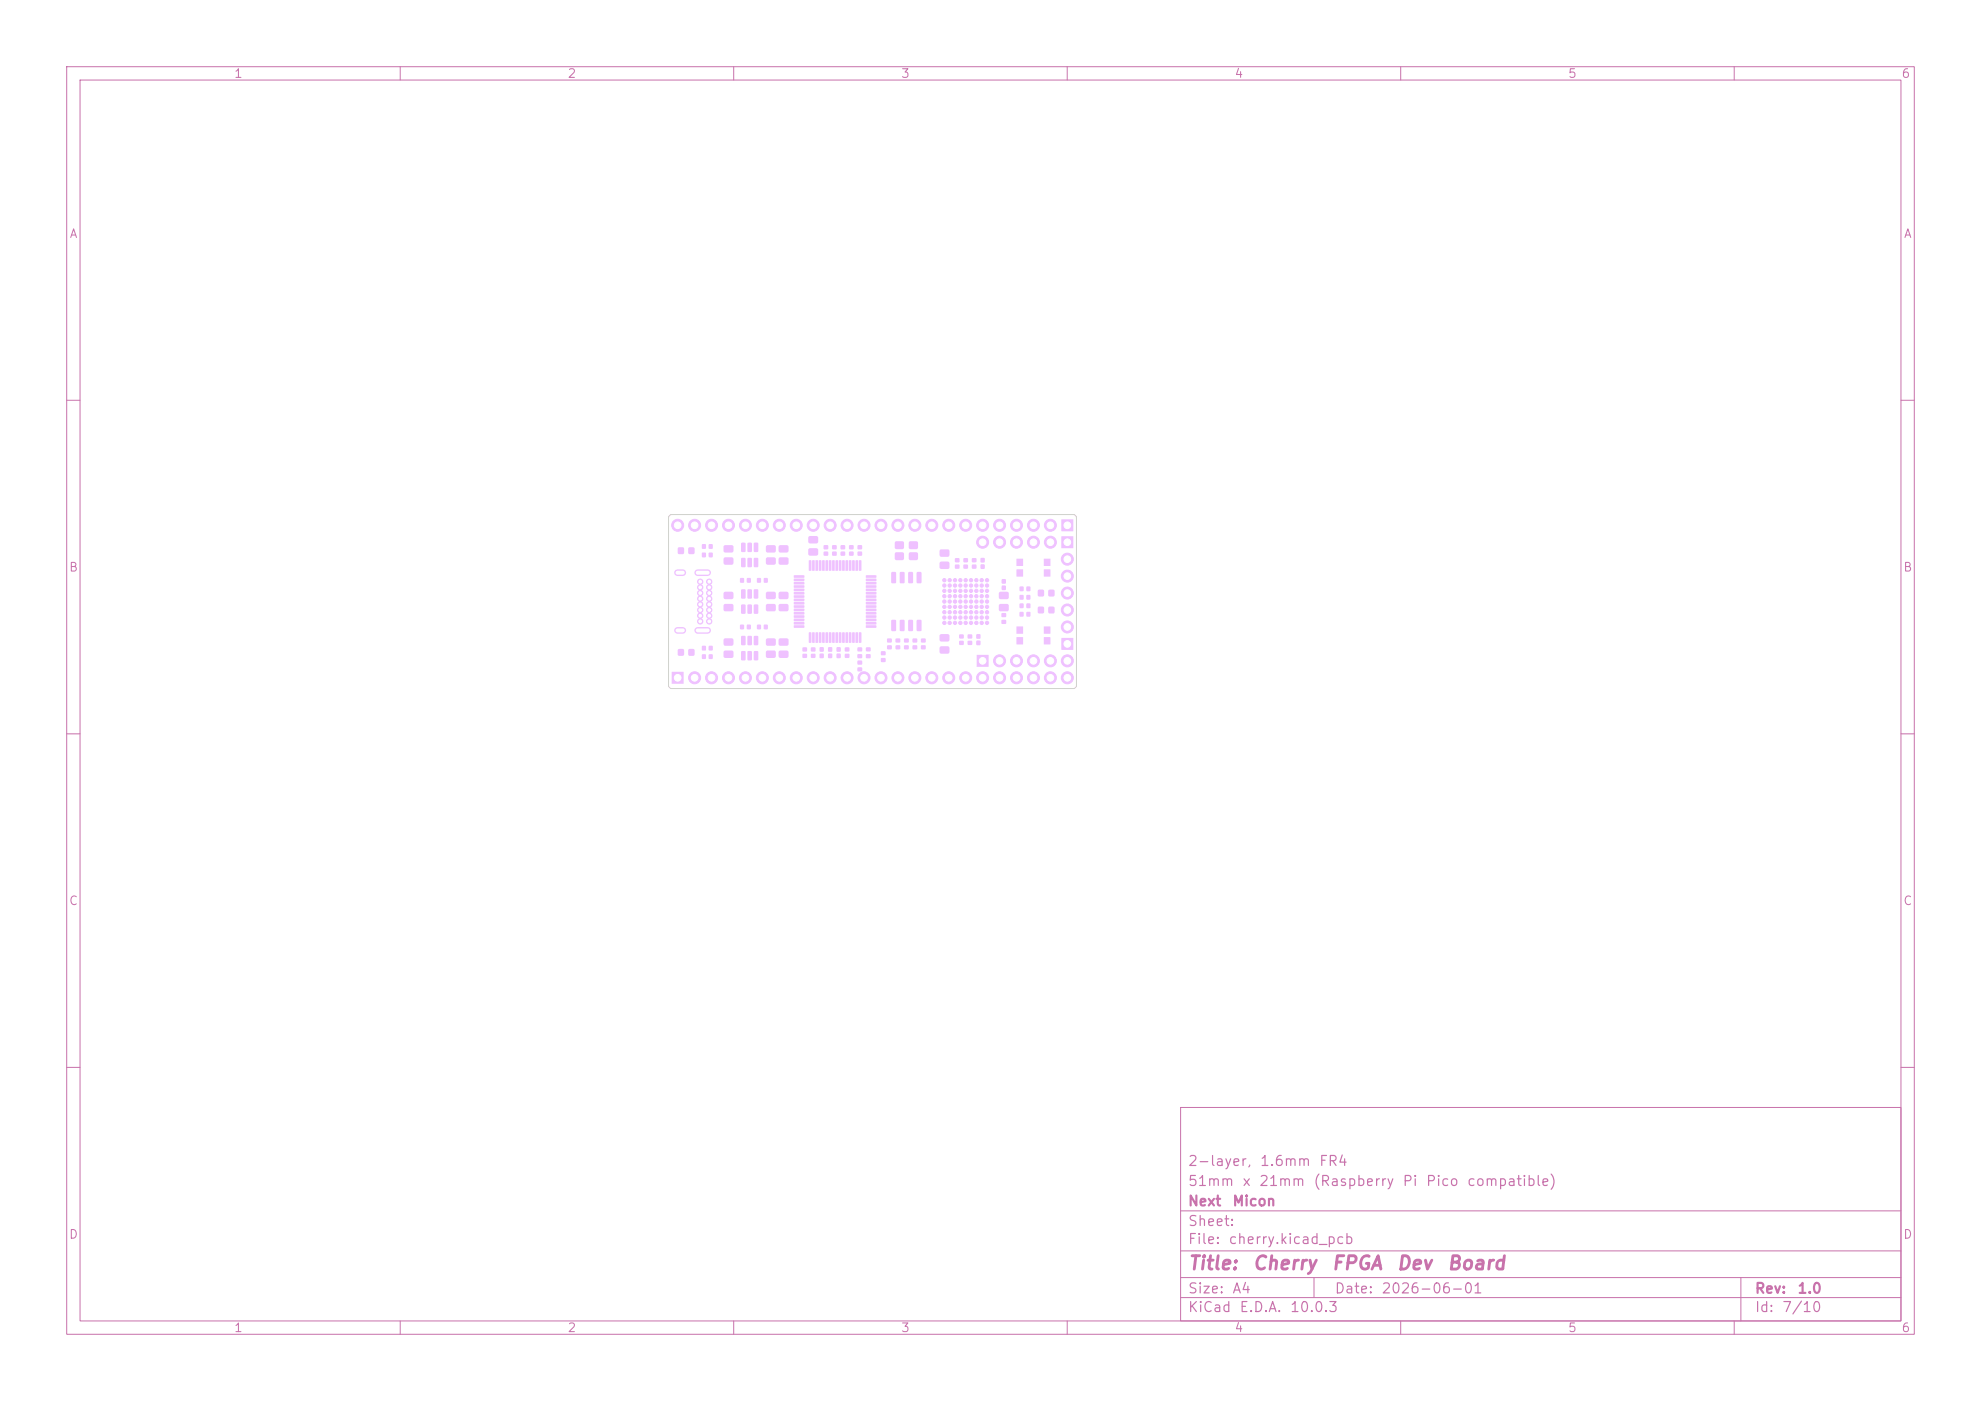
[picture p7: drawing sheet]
<svg xmlns="http://www.w3.org/2000/svg" width="297mm" height="210mm" viewBox="0 0 297 210" stroke-linecap="round" stroke-linejoin="round" font-family="sans-serif">
<defs><g id="words">
<g font-size="2" fill="#c872ab">
<text x="178" y="190.8">Title:</text>
<text x="187.7" y="190.8">Cherry</text>
<text x="199.5" y="190.8">FPGA</text>
<text x="209.3" y="190.8">Dev</text>
<text x="216.8" y="190.8">Board</text>
</g>
<g font-size="1.5" fill="#c872ab">
<text x="178" y="178.2">51mm</text>
<text x="178" y="175.2">2-layer,</text>
<text x="186.2" y="178.2">x</text>
<text x="188.7" y="178.2">21mm</text>
<text x="188.8" y="175.2">1.6mm</text>
<text x="196.8" y="178.2">(Raspberry</text>
<text x="197.7" y="175.2">FR4</text>
<text x="210.2" y="178.2">Pi</text>
<text x="213.7" y="178.2">Pico</text>
<text x="219.8" y="178.2">compatible)</text>
<text x="178" y="184.2">Sheet:</text>
<text x="178" y="181.2">Next</text>
<text x="184.7" y="181.2">Micon</text>
<text x="178" y="186.9">File:</text>
<text x="184.1" y="186.9">cherry.kicad_pcb</text>
<text x="178" y="197.1">KiCad</text>
<text x="178" y="194.3">Size:</text>
<text x="184.7" y="194.3">A4</text>
<text x="185.7" y="197.1">E.D.A.</text>
<text x="193.3" y="197.1">10.0.3</text>
<text x="200" y="194.3">Date:</text>
<text x="207" y="194.3">2026-06-01</text>
<text x="263" y="194.3">Rev:</text>
<text x="263" y="197.1">Id:</text>
<text x="267.1" y="197.1">7/10</text>
<text x="269.4" y="194.3">1.0</text>
</g>
<g font-size="1.3" fill="#c872ab">
<text x="35" y="12">1</text>
<text x="85" y="12">2</text>
<text x="135" y="12">3</text>
<text x="185" y="12">4</text>
<text x="235" y="12">5</text>
<text x="285" y="12">6</text>
<text x="10.3" y="36">A</text>
<text x="285.4" y="36">A</text>
<text x="10.3" y="86">B</text>
<text x="285.3" y="86">B</text>
<text x="10.3" y="136">C</text>
<text x="285.3" y="136">C</text>
<text x="10.3" y="186">D</text>
<text x="285.3" y="186">D</text>
<text x="35" y="200">1</text>
<text x="85" y="200">2</text>
<text x="135" y="200">3</text>
<text x="185" y="200">4</text>
<text x="235" y="200">5</text>
<text x="285" y="200">6</text>
</g>
</g></defs>
<g fill="none" stroke="#c872ab" stroke-width=".15">
<path d="M10 10h277v190h-277zM12 12h273v186h-273zM60 10v2M110 10v2M160 10v2M210 10v2M260 10v2M10 60h2M285 60h2M10 110h2M285 110h2M10 160h2"/>
<path d="M177 166h108v32h-108zM285 160h2M60 198v2M110 198v2M160 198v2M177 194.5h108M177 191.5h108M177 187.5h108M177 181.5h108M197 191.5v3M210 198v2M260 198v2"/>
<path d="M261 191.5v6.5"/>
</g>
<g fill="#efc1ff">
<path d="M114.5 93.7h.6v.6h-.6z"/>
<path d="M113.5 93.7h.6v.6h-.6z"/>
<path d="M133 96.8h.7v.5h-.7z"/>
<path d="M133 95.7h.7v.6h-.7z"/>
<path d="M150.2 92.9h.6v.6h-.6z"/>
<path d="M150.2 91.9h.6v.6h-.6z"/>
<path d="M129.9 98.1h.6v.5h-.6z"/>
<path d="M129.9 97.1h.6v.5h-.6z"/>
</g>
<g fill="#efc1ff" stroke="#efc1ff" stroke-width=".15">
<circle cx="106.3" cy="87.2" r=".4"/>
<circle cx="106.3" cy="88" r=".4"/>
<circle cx="106.3" cy="88.9" r=".4"/>
<circle cx="106.3" cy="89.7" r=".4"/>
<circle cx="106.3" cy="90.6" r=".4"/>
<circle cx="106.3" cy="91.4" r=".4"/>
<circle cx="106.3" cy="92.3" r=".4"/>
<circle cx="106.3" cy="93.1" r=".4"/>
<circle cx="105" cy="93.1" r=".4"/>
<circle cx="105" cy="92.3" r=".4"/>
<circle cx="105" cy="91.4" r=".4"/>
<circle cx="105" cy="90.6" r=".4"/>
<circle cx="105" cy="89.7" r=".4"/>
<circle cx="105" cy="88.9" r=".4"/>
<circle cx="105" cy="88" r=".4"/>
<circle cx="105" cy="87.2" r=".4"/>
</g>
<path d="M101.6 85.8h.8M101.6 94.5h.8M104.6 85.8h1.5M104.6 94.5h1.5" fill="none" stroke="#efc1ff" stroke-width="1"/>
<g fill="#efc1ff">
<path d="M108.5 97.6l.3-.1 1 .1 .2 .2-.1 .7-.2 .1h-1.1l-.1-.3z"/>
<path d="M108.5 95.8l.3-.1h1l.2 .3-.1 .7-.2 .1h-1.1l-.1-.3z"/>
<path d="M126.7 98h.6v.6h-.6z"/>
<path d="M126.7 97.1h.6v.5h-.6z"/>
<path d="M120.3 98h.7v.6h-.7z"/>
<path d="M120.3 97.1h.7v.5h-.7z"/>
<path d="M114.9 83.7l.2-.2 1.1 .1 .1 .2v.7l-.3 .2-1.1-.1-.1-.2z"/>
<path d="M114.9 81.8l.2-.1 1.1 .1 .1 .2v.7l-.3 .1h-1.1l-.1-.2z"/>
<path d="M112 93.7h.5v.6h-.5z"/>
<path d="M111 93.7h.5v.6h-.5z"/>
<path d="M101.7 97.3h.8v.9h-.8z"/>
<path d="M103.2 97.3h.9v.9h-.9z"/>
<path d="M125.4 97h.6v.7h-.6z"/>
<path d="M125.4 98h.6v.6h-.6z"/>
<path d="M133.7 92.9h.5l.1 .1 .1 1.4-.2 .2h-.4l-.2-.1z"/>
<path d="M134.9 92.9h.5l.2 .1v1.4l-.1 .2h-.4l-.2-.1z"/>
<path d="M136.2 92.9h.5l.2 .1v1.4l-.1 .2h-.5l-.1-.1z"/>
<path d="M137.5 92.9h.5l.2 .1v1.4l-.1 .2h-.5l-.2-.1z"/>
<path d="M137.5 85.8l.5-.1 .2 .1v1.5l-.1 .1h-.5l-.2-.1z"/>
<path d="M136.2 85.8l.5-.1 .2 .1v1.5l-.1 .1h-.5l-.1-.1z"/>
<path d="M134.9 85.8l.5-.1 .2 .1v1.5l-.1 .1h-.4l-.2-.1z"/>
<path d="M133.7 85.8l.5-.1 .1 .1 .1 1.5-.2 .1h-.4l-.2-.1z"/>
<path d="M116.8 88.8l.2-.1h1.1l.1 .3v.7l-.3 .1h-1.1l-.1-.3z"/>
<path d="M116.8 90.6l.2-.1 1.1 .1 .1 .2v.7l-.3 .1h-1.1l-.1-.2z"/>
<path d="M144.5 84.7h.6v.5h-.6z"/>
<path d="M144.5 83.7h.6v.6h-.6z"/>
<path d="M127.3 82.7h.6v.6h-.6z"/>
<path d="M127.3 81.7h.6v.6h-.6z"/>
<path d="M149.8 90.6l.2-.1 1.1 .1 .1 .2v.7l-.2 .1h-1.1l-.2-.2z"/>
<path d="M149.8 88.8l.2-.1h1.1l.1 .3v.7l-.2 .1h-1.1l-.2-.3z"/>
<path d="M132.1 98.7h.6v.5h-.6z"/>
<path d="M132.1 97.6h.6v.6h-.6z"/>
<path d="M116.8 81.8h1.3l.1 .2v.7l-.3 .1h-1.1l-.1-.2v-.7z"/>
<path d="M116.8 83.7l.2-.2 1.1 .1 .1 .2v.7l-.3 .2-1.1-.1-.1-.2z"/>
<path d="M111.1 83.7l.5-.1 .2 .1v1.2l-.1 .1h-.4l-.2-.1z"/>
<path d="M112.1 83.7l.5-.1 .1 .1v1.2l-.1 .1h-.4l-.1-.1z"/>
<path d="M113 83.7l.5-.1 .2 .1v1.2l-.1 .1h-.4l-.2-.1z"/>
<path d="M113 81.4l.5-.1 .2 .1v1.2l-.1 .1-.4 .1-.2-.1z"/>
<path d="M112.1 81.4l.5-.1 .1 .1v1.2l-.1 .1-.4 .1-.1-.1z"/>
<path d="M111.1 81.4l.5-.1 .2 .1v1.2l-.1 .1-.4 .1-.2-.1z"/>
<path d="M152.9 90.5h.5v.6h-.5z"/>
<path d="M153.9 90.5h.6v.6h-.6z"/>
<path d="M147 84.6h.6v.6h-.6z"/>
<path d="M147 83.7h.6v.6h-.6z"/>
</g>
<g fill="#efc1ff" stroke="#efc1ff" stroke-width=".15">
<circle cx="141.6" cy="93.4" r=".25"/>
<circle cx="141.6" cy="92.6" r=".25"/>
<circle cx="141.6" cy="91.8" r=".25"/>
<circle cx="141.6" cy="91" r=".25"/>
<circle cx="141.6" cy="90.2" r=".25"/>
<circle cx="141.6" cy="89.4" r=".25"/>
<circle cx="141.6" cy="88.6" r=".25"/>
<circle cx="141.6" cy="87.8" r=".25"/>
<circle cx="141.6" cy="87" r=".25"/>
<circle cx="142.4" cy="93.4" r=".25"/>
<circle cx="142.4" cy="92.6" r=".25"/>
<circle cx="142.4" cy="91.8" r=".25"/>
<circle cx="142.4" cy="91" r=".25"/>
<circle cx="142.4" cy="90.2" r=".25"/>
<circle cx="142.4" cy="89.4" r=".25"/>
<circle cx="142.4" cy="88.6" r=".25"/>
<circle cx="142.4" cy="87.8" r=".25"/>
<circle cx="142.4" cy="87" r=".25"/>
<circle cx="143.2" cy="93.4" r=".25"/>
<circle cx="143.2" cy="92.6" r=".25"/>
<circle cx="143.2" cy="91.8" r=".25"/>
<circle cx="143.2" cy="91" r=".25"/>
<circle cx="143.2" cy="90.2" r=".25"/>
<circle cx="143.2" cy="89.4" r=".25"/>
<circle cx="143.2" cy="88.6" r=".25"/>
<circle cx="143.2" cy="87.8" r=".25"/>
<circle cx="143.2" cy="87" r=".25"/>
<circle cx="144" cy="93.4" r=".25"/>
<circle cx="144" cy="92.6" r=".25"/>
<circle cx="144" cy="91.8" r=".25"/>
<circle cx="144" cy="91" r=".25"/>
<circle cx="144" cy="90.2" r=".25"/>
<circle cx="144" cy="89.4" r=".25"/>
<circle cx="144" cy="88.6" r=".25"/>
<circle cx="144" cy="87.8" r=".25"/>
<circle cx="144" cy="87" r=".25"/>
<circle cx="144.8" cy="93.4" r=".25"/>
<circle cx="144.8" cy="92.6" r=".25"/>
<circle cx="144.8" cy="91.8" r=".25"/>
<circle cx="144.8" cy="91" r=".25"/>
<circle cx="144.8" cy="90.2" r=".25"/>
<circle cx="144.8" cy="89.4" r=".25"/>
<circle cx="144.8" cy="88.6" r=".25"/>
<circle cx="144.8" cy="87.8" r=".25"/>
<circle cx="144.8" cy="87" r=".25"/>
<circle cx="145.6" cy="93.4" r=".25"/>
<circle cx="145.6" cy="92.6" r=".25"/>
<circle cx="145.6" cy="91.8" r=".25"/>
<circle cx="145.6" cy="91" r=".25"/>
<circle cx="145.6" cy="90.2" r=".25"/>
<circle cx="145.6" cy="89.4" r=".25"/>
<circle cx="145.6" cy="88.6" r=".25"/>
<circle cx="145.6" cy="87.8" r=".25"/>
<circle cx="145.6" cy="87" r=".25"/>
<circle cx="146.4" cy="93.4" r=".25"/>
<circle cx="146.4" cy="92.6" r=".25"/>
<circle cx="146.4" cy="91.8" r=".25"/>
<circle cx="146.4" cy="91" r=".25"/>
<circle cx="146.4" cy="90.2" r=".25"/>
<circle cx="146.4" cy="89.4" r=".25"/>
<circle cx="146.4" cy="88.6" r=".25"/>
<circle cx="146.4" cy="87.8" r=".25"/>
<circle cx="146.4" cy="87" r=".25"/>
<circle cx="147.2" cy="93.4" r=".25"/>
<circle cx="147.2" cy="92.6" r=".25"/>
<circle cx="147.2" cy="91.8" r=".25"/>
<circle cx="147.2" cy="91" r=".25"/>
<circle cx="147.2" cy="90.2" r=".25"/>
<circle cx="147.2" cy="89.4" r=".25"/>
<circle cx="147.2" cy="88.6" r=".25"/>
<circle cx="147.2" cy="87.8" r=".25"/>
<circle cx="147.2" cy="87" r=".25"/>
<circle cx="148" cy="93.4" r=".25"/>
<circle cx="148" cy="92.6" r=".25"/>
<circle cx="148" cy="91.8" r=".25"/>
<circle cx="148" cy="91" r=".25"/>
<circle cx="148" cy="90.2" r=".25"/>
<circle cx="148" cy="89.4" r=".25"/>
<circle cx="148" cy="88.6" r=".25"/>
<circle cx="148" cy="87.8" r=".25"/>
<circle cx="148" cy="87" r=".25"/>
</g>
<g fill="#efc1ff">
<path d="M126.1 82.7h.6v.6h-.6z"/>
<path d="M126.1 81.7h.6v.6h-.6z"/>
<path d="M143.2 84.7h.6v.5h-.6z"/>
<path d="M143.2 83.7h.6v.6h-.6z"/>
<path d="M128.6 100.1h.6v.5h-.6z"/>
<path d="M128.6 99h.6v.6h-.6z"/>
<path d="M106.3 98.1h.5v.6h-.5z"/>
<path d="M105.3 98.1h.5v.6h-.5z"/>
<path d="M136.8 96.8h.7v.5h-.7z"/>
<path d="M136.8 95.7h.7v.6h-.7z"/>
<path d="M108.5 83.7l.3-.2 1 .1 .2 .2-.1 .7-.2 .2-1.1-.1-.1-.2z"/>
<path d="M108.5 81.8l.3-.1 1 .1 .2 .2-.1 .7-.2 .1h-1.1l-.1-.2z"/>
<path d="M145.1 95.1h.6v.6h-.6z"/>
<path d="M145.1 96.1h.6v.5h-.6z"/>
<path d="M152.9 87.9h.5v.7h-.5z"/>
<path d="M153.9 87.9h.6v.7h-.6z"/>
<path d="M101.7 82.1h.8v.9h-.8z"/>
<path d="M103.2 82.1h.9v.9h-.9z"/>
<path d="M145.7 84.7h.7v.5h-.7z"/>
<path d="M145.7 83.7h.7v.6h-.7z"/>
<path d="M134.2 82.9l.2-.1 1.1 .1v.1v.9l-.2 .1-1.1-.1-.1-.2z"/>
<path d="M136.3 82.9l.2-.1 1.1 .1v.1v.9l-.2 .1-1.1-.1-.1-.2z"/>
<path d="M136.3 81.2l.2-.1 1.1 .1v.2v.8l-.2 .1-1.1-.1-.1-.1z"/>
<path d="M134.2 81.2l.2-.1 1.1 .1v.2v.8l-.2 .1-1.1-.1-.1-.1z"/>
<path d="M123.5 82.7h.6v.6h-.6z"/>
<path d="M123.5 81.7h.6v.6h-.6z"/>
<path d="M134.3 96.8h.6v.5h-.6z"/>
<path d="M134.3 95.7h.6v.6h-.6z"/>
<path d="M128.6 97.1h.6v.5h-.6z"/>
<path d="M128.6 98.1h.6v.5h-.6z"/>
<path d="M124.2 97h.5v.7h-.5z"/>
<path d="M124.2 98h.5v.6h-.5z"/>
<path d="M157.2 88.4h.8v1h-.8z"/>
<path d="M155.6 88.4h.9v1h-.9z"/>
<path d="M121.6 97.1h.6v.5h-.6z"/>
<path d="M121.6 98h.6v.6h-.6z"/>
<path d="M140.9 84.3l.2-.1h1.1l.2 .3-.1 .7-.2 .1-1.1-.1-.1-.2z"/>
<path d="M140.9 82.5l.2-.2 1.1 .1 .2 .2-.1 .7-.2 .2-1.1-.1-.1-.2z"/>
<path d="M111.1 90.6h.5l.2 .1v1.1l-.1 .2h-.4l-.2-.1z"/>
<path d="M112.1 90.6h.5l.1 .1v1.1l-.1 .2h-.4l-.1-.1z"/>
<path d="M113 90.6h.5l.2 .1v1.1l-.1 .2h-.4l-.2-.1z"/>
<path d="M113 88.4l.5-.1 .2 .1v1.2l-.1 .1h-.4l-.2-.1z"/>
<path d="M112.1 88.4l.5-.1 .1 .1v1.2l-.1 .1h-.4l-.1-.1z"/>
<path d="M111.1 88.4l.5-.1 .2 .1v1.2l-.1 .1h-.4l-.2-.1z"/>
<path d="M114.5 86.7h.6v.6h-.6z"/>
<path d="M113.5 86.7h.6v.6h-.6z"/>
<path d="M124.8 82.7h.6v.6h-.6z"/>
<path d="M124.8 81.7h.6v.6h-.6z"/>
<path d="M111.1 97.6h.5l.2 .1v1.1l-.1 .2h-.4l-.2-.1z"/>
<path d="M112.1 97.6h.5l.1 .1v1.1l-.1 .2h-.4l-.1-.1z"/>
<path d="M113 97.6h.5l.2 .1v1.1l-.1 .2h-.4l-.2-.1z"/>
<path d="M113 95.4l.5-.1 .2 .1v1.2l-.1 .1h-.4l-.2-.1z"/>
<path d="M112.1 95.4l.5-.1 .1 .1v1.2l-.1 .1h-.4l-.1-.1z"/>
<path d="M111.1 95.4l.5-.1 .2 .1v1.2l-.1 .1h-.4l-.2-.1z"/>
<path d="M121.3 82.2h1.2l.2 .3-.1 .7-.2 .1-1.1-.1-.1-.2v-.6z"/>
<path d="M121.3 80.4h1.2l.2 .2-.1 .7-.2 .2-1.1-.1-.1-.2v-.6z"/>
<path d="M135.6 96.8h.6v.5h-.6z"/>
<path d="M135.6 95.7h.6v.6h-.6z"/>
<path d="M146.4 95.1h.6v.6h-.6z"/>
<path d="M146.4 96.1h.6v.6h-.6z"/>
<path d="M128.6 82.7h.6v.6h-.6z"/>
<path d="M128.6 81.7h.6v.6h-.6z"/>
<path d="M138.1 96.8h.7v.5h-.7z"/>
<path d="M138.1 95.7h.7v.6h-.7z"/>
<path d="M156.5 85.4h1v1h-1z"/>
<path d="M152.4 85.4h1v1h-1z"/>
<path d="M156.5 83.8h1v1h-1z"/>
<path d="M152.4 83.8h1v1h-1z"/>
<path d="M105.3 82.9h.5v.6h-.5z"/>
<path d="M106.3 82.9h.5v.6h-.5z"/>
<path d="M140.9 95.2l.2-.2 1.1 .1 .2 .2-.1 .7-.2 .2-1.1-.1-.1-.2z"/>
<path d="M140.9 97l.2-.1h1.1l.2 .3-.1 .7-.2 .1-1.1-.1-.1-.2z"/>
<path d="M121.3 94.8h.3v.1v1.4v.1l-.4-.1z"/>
<path d="M121.8 94.8h.2l.1 .1v1.4l-.1 .1-.3-.1z"/>
<path d="M122.3 94.8h.2l.1 .1v1.4l-.1 .1-.3-.1z"/>
<path d="M122.8 94.8h.3l.1 .1v1.4l-.1 .1-.3-.1z"/>
<path d="M123.3 94.8h.2l.1 .1v1.4l-.1 .1-.3-.1z"/>
<path d="M123.8 94.8h.2l.1 .1v1.4l-.1 .1-.3-.1z"/>
<path d="M124.3 94.8h.2l.2 .1v1.4l-.2 .1-.2-.1z"/>
<path d="M124.8 94.8h.3v.1v1.4v.1l-.4-.1z"/>
<path d="M125.3 94.8h.2l.1 .1v1.4l-.1 .1-.3-.1z"/>
<path d="M125.8 94.8h.2l.2 .1v1.4l-.2 .1-.2-.1z"/>
<path d="M126.3 94.8h.3v.1v1.4v.1l-.4-.1z"/>
<path d="M126.8 94.8h.2l.1 .1v1.4l-.1 .1-.3-.1z"/>
<path d="M127.3 94.8h.2l.1 .1v1.4l-.1 .1-.3-.1z"/>
<path d="M127.8 94.8h.3l.1 .1v1.4l-.1 .1-.3-.1z"/>
<path d="M128.3 94.8h.2l.1 .1v1.4l-.1 .1-.3-.1z"/>
<path d="M128.8 94.8h.2l.1 .1v1.4l-.1 .1-.3-.1z"/>
<path d="M129.8 93.7h1.5l.1 .3-.1 .1h-1.4l-.1-.1z"/>
<path d="M129.8 93.2h1.5l.1 .3-.1 .1h-1.4l-.1-.1z"/>
<path d="M129.8 92.7h1.5l.1 .3-.1 .1h-1.4l-.1-.1z"/>
<path d="M129.8 92.2h1.5l.1 .3-.1 .1h-1.4l-.1-.1z"/>
<path d="M129.8 91.7h1.5l.1 .3-.1 .1h-1.4l-.1-.1z"/>
<path d="M129.8 91.2h1.5l.1 .3-.1 .1h-1.4l-.1-.1z"/>
<path d="M129.8 90.7h1.5l.1 .3-.1 .1h-1.4l-.1-.1z"/>
<path d="M129.8 90.2h1.5l.1 .3-.1 .1h-1.4l-.1-.1z"/>
<path d="M129.8 89.7h1.5l.1 .3-.1 .1h-1.4l-.1-.1z"/>
<path d="M129.8 89.2h1.5l.1 .3-.1 .1h-1.4l-.1-.1z"/>
<path d="M129.8 88.7h1.5l.1 .3-.1 .1h-1.4l-.1-.1z"/>
<path d="M129.8 88.2h1.5l.1 .3-.1 .1h-1.4l-.1-.1z"/>
<path d="M129.8 87.7h1.5l.1 .3-.1 .1h-1.4l-.1-.1z"/>
<path d="M129.8 87.2h1.5l.1 .3-.1 .1h-1.4l-.1-.1z"/>
<path d="M129.8 86.7h1.5l.1 .3-.1 .1h-1.4l-.1-.1z"/>
<path d="M129.8 86.2h1.5l.1 .3-.1 .1h-1.4l-.1-.1z"/>
<path d="M128.8 84h.2l.1 .1v1.4l-.1 .1-.3-.1z"/>
<path d="M128.3 84h.2l.1 .1v1.4l-.1 .1-.3-.1z"/>
<path d="M127.8 84h.3l.1 .1v1.4l-.1 .1-.3-.1z"/>
<path d="M127.3 84h.2l.1 .1v1.4l-.1 .1-.3-.1z"/>
<path d="M126.8 84h.2l.1 .1v1.4l-.1 .1-.3-.1z"/>
<path d="M126.3 84h.3v.1v1.4v.1l-.4-.1z"/>
<path d="M125.8 84h.2l.2 .1v1.4l-.2 .1-.2-.1z"/>
<path d="M125.3 84h.2l.1 .1v1.4l-.1 .1-.3-.1z"/>
<path d="M124.8 84h.3v.1v1.4v.1l-.4-.1z"/>
<path d="M124.3 84h.2l.2 .1v1.4l-.2 .1-.2-.1z"/>
<path d="M123.8 84h.2l.1 .1v1.4l-.1 .1-.3-.1z"/>
<path d="M123.3 84h.2l.1 .1v1.4l-.1 .1-.3-.1z"/>
<path d="M122.8 84h.3l.1 .1v1.4l-.1 .1-.3-.1z"/>
<path d="M122.3 84h.2l.1 .1v1.4l-.1 .1-.3-.1z"/>
<path d="M121.8 84h.2l.1 .1v1.4l-.1 .1-.3-.1z"/>
<path d="M121.3 84h.3v.1v1.4v.1l-.4-.1z"/>
<path d="M119 86.2h1.5l.1 .3-.1 .1h-1.4l-.1-.1z"/>
<path d="M119 86.7h1.5l.1 .3-.1 .1h-1.4l-.1-.1z"/>
<path d="M119 87.2h1.5l.1 .3-.1 .1h-1.4l-.1-.1z"/>
<path d="M119 87.7h1.5l.1 .3-.1 .1h-1.4l-.1-.1z"/>
<path d="M119 88.2h1.5l.1 .3-.1 .1h-1.4l-.1-.1z"/>
<path d="M119 88.7h1.5l.1 .3-.1 .1h-1.4l-.1-.1z"/>
<path d="M119 89.2h1.5l.1 .3-.1 .1h-1.4l-.1-.1z"/>
<path d="M119 89.7h1.5l.1 .3-.1 .1h-1.4l-.1-.1z"/>
<path d="M119 90.2h1.5l.1 .3-.1 .1h-1.4l-.1-.1z"/>
<path d="M119 90.7h1.5l.1 .3-.1 .1h-1.4l-.1-.1z"/>
<path d="M119 91.2h1.5l.1 .3-.1 .1h-1.4l-.1-.1z"/>
<path d="M119 91.7h1.5l.1 .3-.1 .1h-1.4l-.1-.1z"/>
<path d="M119 92.2h1.5l.1 .3-.1 .1h-1.4l-.1-.1z"/>
<path d="M119 92.7h1.5l.1 .3-.1 .1h-1.4l-.1-.1z"/>
<path d="M119 93.2h1.5l.1 .3-.1 .1h-1.4l-.1-.1z"/>
<path d="M119 93.7h1.5l.1 .3-.1 .1h-1.4l-.1-.1z"/>
<path d="M105.3 81.6h.5v.6h-.5z"/>
<path d="M106.3 81.6h.5v.6h-.5z"/>
<path d="M152.4 93.9h1v1.1h-1z"/>
<path d="M156.5 93.9h1v1.1h-1z"/>
<path d="M152.4 95.5h1v1.1h-1z"/>
<path d="M156.5 95.5h1v1.1h-1z"/>
<path d="M122.9 97h.6v.7h-.6z"/>
<path d="M122.9 98h.6v.6h-.6z"/>
<path d="M150.2 87.8h.6v.6h-.6z"/>
<path d="M150.2 86.8h.6v.7h-.6z"/>
<path d="M108.5 88.8l.3-.1h1l.2 .3-.1 .7-.2 .1h-1.1l-.1-.3z"/>
<path d="M108.5 90.6l.3-.1 1 .1 .2 .2-.1 .7-.2 .1h-1.1l-.1-.2z"/>
<path d="M152.9 91.8h.5v.6h-.5z"/>
<path d="M153.9 91.8h.6v.6h-.6z"/>
<path d="M114.9 90.6l.2-.1 1.1 .1 .1 .2v.7l-.3 .1h-1.1l-.1-.2z"/>
<path d="M114.9 88.8l.2-.1h1.1l.1 .3v.7l-.3 .1h-1.1l-.1-.3z"/>
<path d="M105.3 96.8h.5v.7h-.5z"/>
<path d="M106.3 96.8h.5v.7h-.5z"/>
<path d="M143.8 95.1h.7v.6h-.7z"/>
<path d="M143.8 96.1h.7v.5h-.7z"/>
<path d="M114.9 97.6l.2-.1 1.1 .1 .1 .2v.7l-.3 .1h-1.1l-.1-.3z"/>
<path d="M114.9 95.8l.2-.1h1.1l.1 .3v.7l-.3 .1h-1.1l-.1-.3z"/>
<path d="M112 86.7h.5v.6h-.5z"/>
<path d="M111 86.7h.5v.6h-.5z"/>
<path d="M152.9 89.2h.5v.7h-.5z"/>
<path d="M153.9 89.2h.6v.7h-.6z"/>
<path d="M116.8 95.8l.2-.1h1.1l.1 .3v.7l-.3 .1h-1.1l-.1-.3z"/>
<path d="M116.8 97.6l.2-.1 1.1 .1 .1 .2v.7l-.3 .1h-1.1l-.1-.3z"/>
<path d="M157.2 91h.8v.9h-.8z"/>
<path d="M155.6 91h.9v.9h-.9z"/>
<path d="M100.7 100.7h1.8v1.8h-1.8z"/>
</g>
<g fill="#efc1ff" stroke="#efc1ff" stroke-width=".15">
<circle cx="104.1" cy="101.6" r=".9"/>
<circle cx="106.7" cy="101.6" r=".9"/>
<circle cx="109.2" cy="101.6" r=".9"/>
<circle cx="111.8" cy="101.6" r=".9"/>
<circle cx="114.3" cy="101.6" r=".9"/>
<circle cx="116.8" cy="101.6" r=".9"/>
<circle cx="119.4" cy="101.6" r=".9"/>
<circle cx="121.9" cy="101.6" r=".9"/>
<circle cx="124.5" cy="101.6" r=".9"/>
<circle cx="127" cy="101.6" r=".9"/>
<circle cx="129.5" cy="101.6" r=".9"/>
<circle cx="132.1" cy="101.6" r=".9"/>
<circle cx="134.6" cy="101.6" r=".9"/>
<circle cx="137.2" cy="101.6" r=".9"/>
<circle cx="139.7" cy="101.6" r=".9"/>
<circle cx="142.2" cy="101.6" r=".9"/>
<circle cx="144.8" cy="101.6" r=".9"/>
<circle cx="147.3" cy="101.6" r=".9"/>
<circle cx="149.9" cy="101.6" r=".9"/>
<circle cx="152.4" cy="101.6" r=".9"/>
<circle cx="154.9" cy="101.6" r=".9"/>
<circle cx="157.5" cy="101.6" r=".9"/>
<circle cx="160" cy="101.6" r=".9"/>
</g>
<path d="M159.1 80.4h1.8v1.8h-1.8z" fill="#efc1ff"/>
<g fill="#efc1ff" stroke="#efc1ff" stroke-width=".15">
<circle cx="157.5" cy="81.3" r=".9"/>
<circle cx="154.9" cy="81.3" r=".9"/>
<circle cx="152.4" cy="81.3" r=".9"/>
<circle cx="149.9" cy="81.3" r=".9"/>
<circle cx="147.3" cy="81.3" r=".9"/>
</g>
<path d="M159.1 95.6h1.8v1.8h-1.8z" fill="#efc1ff"/>
<g fill="#efc1ff" stroke="#efc1ff" stroke-width=".15">
<circle cx="160" cy="94" r=".9"/>
<circle cx="160" cy="91.4" r=".9"/>
<circle cx="160" cy="88.9" r=".9"/>
<circle cx="160" cy="86.4" r=".9"/>
<circle cx="160" cy="83.8" r=".9"/>
</g>
<path d="M146.4 98.2h1.8v1.7h-1.8z" fill="#efc1ff"/>
<g fill="#efc1ff" stroke="#efc1ff" stroke-width=".15">
<circle cx="149.9" cy="99.1" r=".9"/>
<circle cx="152.4" cy="99.1" r=".9"/>
<circle cx="154.9" cy="99.1" r=".9"/>
<circle cx="157.5" cy="99.1" r=".9"/>
<circle cx="160" cy="99.1" r=".9"/>
</g>
<path d="M159.1 77.9h1.8v1.7h-1.8z" fill="#efc1ff"/>
<g fill="#efc1ff" stroke="#efc1ff" stroke-width=".15">
<circle cx="157.5" cy="78.7" r=".9"/>
<circle cx="154.9" cy="78.7" r=".9"/>
<circle cx="152.4" cy="78.7" r=".9"/>
<circle cx="149.9" cy="78.7" r=".9"/>
<circle cx="147.3" cy="78.7" r=".9"/>
<circle cx="144.8" cy="78.7" r=".9"/>
<circle cx="142.2" cy="78.7" r=".9"/>
<circle cx="139.7" cy="78.7" r=".9"/>
<circle cx="137.2" cy="78.7" r=".9"/>
<circle cx="134.6" cy="78.7" r=".9"/>
<circle cx="132.1" cy="78.7" r=".9"/>
<circle cx="129.5" cy="78.7" r=".9"/>
<circle cx="127" cy="78.7" r=".9"/>
<circle cx="124.5" cy="78.7" r=".9"/>
<circle cx="121.9" cy="78.7" r=".9"/>
<circle cx="119.4" cy="78.7" r=".9"/>
<circle cx="116.8" cy="78.7" r=".9"/>
<circle cx="114.3" cy="78.7" r=".9"/>
<circle cx="111.8" cy="78.7" r=".9"/>
<circle cx="109.2" cy="78.7" r=".9"/>
<circle cx="106.7" cy="78.7" r=".9"/>
<circle cx="104.1" cy="78.7" r=".9"/>
<circle cx="101.6" cy="78.7" r=".9"/>
</g>
<path d="M100.4 77.3l.3-.2h60.2a.5 .5 0 0 1 .5 .5v25.1a.5 .5 0 0 1-.5 .5h-60.2a.5 .5 0 0 1-.5-.5v-25.1z" fill="none" stroke="#d0d2cd" stroke-width=".15"/>
<g fill="#fff" stroke="#fff" stroke-width=".15">
<circle cx="106.3" cy="87.2" r=".2"/>
<circle cx="106.3" cy="88" r=".2"/>
<circle cx="106.3" cy="88.9" r=".2"/>
<circle cx="106.3" cy="89.7" r=".2"/>
<circle cx="106.3" cy="90.6" r=".2"/>
<circle cx="106.3" cy="91.4" r=".2"/>
<circle cx="106.3" cy="92.3" r=".2"/>
<circle cx="106.3" cy="93.1" r=".2"/>
<circle cx="105" cy="93.1" r=".2"/>
<circle cx="105" cy="92.3" r=".2"/>
<circle cx="105" cy="91.4" r=".2"/>
<circle cx="105" cy="90.6" r=".2"/>
<circle cx="105" cy="89.7" r=".2"/>
<circle cx="105" cy="88.9" r=".2"/>
<circle cx="105" cy="88" r=".2"/>
<circle cx="105" cy="87.2" r=".2"/>
<circle cx="101.6" cy="101.6" r=".5"/>
<circle cx="104.1" cy="101.6" r=".5"/>
<circle cx="106.7" cy="101.6" r=".5"/>
<circle cx="109.2" cy="101.6" r=".5"/>
<circle cx="111.8" cy="101.6" r=".5"/>
<circle cx="114.3" cy="101.6" r=".5"/>
<circle cx="116.8" cy="101.6" r=".5"/>
<circle cx="119.4" cy="101.6" r=".5"/>
<circle cx="121.9" cy="101.6" r=".5"/>
<circle cx="124.5" cy="101.6" r=".5"/>
<circle cx="127" cy="101.6" r=".5"/>
<circle cx="129.5" cy="101.6" r=".5"/>
<circle cx="132.1" cy="101.6" r=".5"/>
<circle cx="134.6" cy="101.6" r=".5"/>
<circle cx="137.2" cy="101.6" r=".5"/>
<circle cx="139.7" cy="101.6" r=".5"/>
<circle cx="142.2" cy="101.6" r=".5"/>
<circle cx="144.8" cy="101.6" r=".5"/>
<circle cx="147.3" cy="101.6" r=".5"/>
<circle cx="149.9" cy="101.6" r=".5"/>
<circle cx="152.4" cy="101.6" r=".5"/>
<circle cx="154.9" cy="101.6" r=".5"/>
<circle cx="157.5" cy="101.6" r=".5"/>
<circle cx="160" cy="101.6" r=".5"/>
<circle cx="160" cy="81.3" r=".5"/>
<circle cx="157.5" cy="81.3" r=".5"/>
<circle cx="154.9" cy="81.3" r=".5"/>
<circle cx="152.4" cy="81.3" r=".5"/>
<circle cx="149.9" cy="81.3" r=".5"/>
<circle cx="147.3" cy="81.3" r=".5"/>
<circle cx="160" cy="96.5" r=".5"/>
<circle cx="160" cy="94" r=".5"/>
<circle cx="160" cy="91.4" r=".5"/>
<circle cx="160" cy="88.9" r=".5"/>
<circle cx="160" cy="86.4" r=".5"/>
<circle cx="160" cy="83.8" r=".5"/>
<circle cx="147.3" cy="99.1" r=".5"/>
<circle cx="149.9" cy="99.1" r=".5"/>
<circle cx="152.4" cy="99.1" r=".5"/>
<circle cx="154.9" cy="99.1" r=".5"/>
<circle cx="157.5" cy="99.1" r=".5"/>
<circle cx="160" cy="99.1" r=".5"/>
<circle cx="160" cy="78.7" r=".5"/>
<circle cx="157.5" cy="78.7" r=".5"/>
<circle cx="154.9" cy="78.7" r=".5"/>
<circle cx="152.4" cy="78.7" r=".5"/>
<circle cx="149.9" cy="78.7" r=".5"/>
<circle cx="147.3" cy="78.7" r=".5"/>
<circle cx="144.8" cy="78.7" r=".5"/>
<circle cx="142.2" cy="78.7" r=".5"/>
<circle cx="139.7" cy="78.7" r=".5"/>
<circle cx="137.2" cy="78.7" r=".5"/>
<circle cx="134.6" cy="78.7" r=".5"/>
<circle cx="132.1" cy="78.7" r=".5"/>
<circle cx="129.5" cy="78.7" r=".5"/>
<circle cx="127" cy="78.7" r=".5"/>
<circle cx="124.5" cy="78.7" r=".5"/>
<circle cx="121.9" cy="78.7" r=".5"/>
<circle cx="119.4" cy="78.7" r=".5"/>
<circle cx="116.8" cy="78.7" r=".5"/>
<circle cx="114.3" cy="78.7" r=".5"/>
<circle cx="111.8" cy="78.7" r=".5"/>
<circle cx="109.2" cy="78.7" r=".5"/>
<circle cx="106.7" cy="78.7" r=".5"/>
<circle cx="104.1" cy="78.7" r=".5"/>
<circle cx="101.6" cy="78.7" r=".5"/>
</g>
<path d="M101.6 85.8h.8M101.6 94.5h.8M104.6 85.8h1.5M104.6 94.5h1.5" fill="none" stroke="#fff" stroke-width=".6"/>
<use href="#words"/>
</svg>
